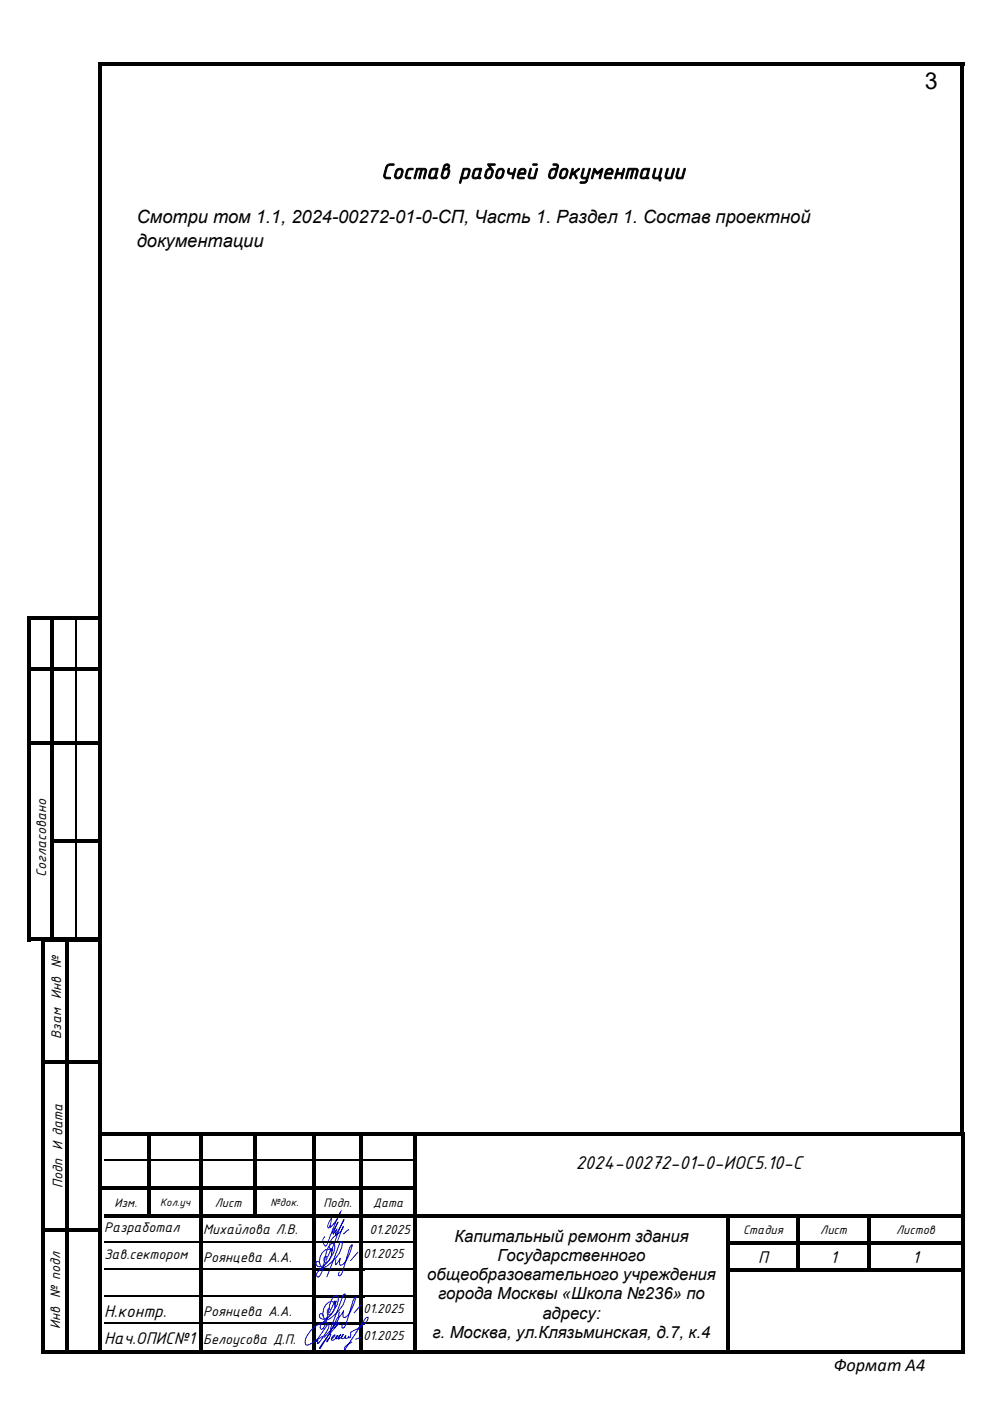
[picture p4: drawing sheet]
<svg xmlns="http://www.w3.org/2000/svg" width="210mm" height="297mm" viewBox="0 0 210 297" stroke-linecap="round" stroke-linejoin="round" font-family="sans-serif">
<defs><g id="words">
<g font-size="4.9">
<text x="196.2" y="18.9">3</text>
<text x="80.8" y="37.9">Состав рабочей документации</text>
</g>
<text font-size="4.2" x="122.1" y="247.9">2024-00272-01-0-ИОС5.10-С</text>
<g font-size="3.9">
<text x="29" y="47.3">Смотри том 1.1, 2024-00272-01-0-СП, Часть 1. Раздел 1. Состав проектной</text>
<text x="29" y="52.4">документации</text>
<text x="160.8" y="267.8">П</text>
<text x="176.2" y="267.8">1</text>
<text x="193.6" y="267.8">1</text>
<text x="22.1" y="279.2">Н.контр.</text>
<text x="22.1" y="285">Нач.ОПИС№1</text>
<text x="176.8" y="290.7">Формат А4</text>
</g>
<g font-size="3.5">
<text x="96.4" y="263.3">Капитальный ремонт здания</text>
<text x="105.5" y="267.4">Государственного</text>
<text x="90.6" y="271.4">общеобразовательного учреждения</text>
<text x="92.9" y="275.5">города Москвы «Школа №236» по</text>
<text x="115" y="279.6">адресу:</text>
<text x="91.7" y="283.6">г. Москва, ул.Клязьминская, д.7, к.4</text>
</g>
<g font-size="3.2">
<text x="9.8" y="185.9" transform="rotate(-90 9.8 185.9)">Согласовано</text>
<text x="13" y="220.2" transform="rotate(-90 13 220.2)">Взам Инв №</text>
<text x="13.2" y="251.9" transform="rotate(-90 13.2 251.9)">Подп И дата</text>
<text x="22.1" y="261.2">Разработал</text>
<text x="43.1" y="261.7">Михайлова Л.В.</text>
<text x="22.1" y="267">Зав.сектором</text>
<text x="43.1" y="267.5">Роянцева А.А.</text>
<text x="12.8" y="281.8" transform="rotate(-90 12.8 281.8)">Инв № подл</text>
<text x="43.1" y="279.1">Роянцева А.А.</text>
<text x="43.1" y="284.9">Белоусова Д.П.</text>
</g>
<g font-size="3">
<text x="78.4" y="261.7">01.2025</text>
<text x="77" y="266.8">01.2025</text>
<text x="77" y="278.4">01.2025</text>
<text x="77" y="284.2">01.2025</text>
</g>
<g font-size="2.8">
<text x="24.3" y="255.8">Изм.</text>
<text x="45.6" y="255.8">Лист</text>
<text x="68.6" y="255.8">Подп.</text>
<text x="79.1" y="255.8">Дата</text>
<text x="157.6" y="261.6">Стадия</text>
<text x="174" y="261.6">Лист</text>
<text x="190.1" y="261.6">Листов</text>
</g>
<g font-size="2.5">
<text x="33.9" y="255.7">Кол.уч</text>
<text x="57.4" y="255.7">№док.</text>
</g>
</g></defs>
<g fill="#000">
<path d="M20.8 13.1h.8v.8h-.8zM20.8 13.1h183.7v.8h-183.7zM203.7 13.1h.8v.8h-.8zM5.7 130.6h.8v.8h-.8zM5.7 130.6h5v.7h-5zM10.7 130.6h.8v.8h-.8zM11.5 130.6h4.5v.7h-4.5zM16 131.3l.3 .1zM16 130.6h4.7v.7h-4.7zM20.7 130.6h.8v.8h-.8zM20.7 130.6h.8v.7h-.8zM5.7 131.4h.8v10h-.8z"/>
<path d="M5.7 141.4h.8v.8h-.8zM5.7 142.2h.8v14.9h-.8zM5.7 157.1h.8v.9h-.8zM6.5 141.4h4.2v.7h-4.2zM6.5 157.1h4.2v.8h-4.2zM10.7 131.4h.8v10h-.8zM10.7 141.4h.8v.8h-.8zM10.7 142.2h.8v14.9h-.8zM10.7 157.1h.8v.9h-.8zM11.5 141.4h4.5v.7h-4.5zM11.5 157.1h4.5v.8h-4.5zM16 142.1l.3 .1z"/>
<path d="M16 141.4h4.7v.7h-4.7zM16 157.9l.3 .1zM16 157.1h4.7v.8h-4.7zM20.7 131.4h.8v10h-.8zM20.7 141.4h.8v.8h-.8zM20.7 142.2h.8v14.9h-.8zM20.7 157.1h.8v.9h-.8zM5.7 158h.8v19.9h-.8zM5.7 177.9h.8v.8h-.8zM10.7 158h.8v19.9h-.8zM10.7 177.9h.8v.8h-.8zM11.5 177.9h4.5v.8h-4.5z"/>
<path d="M16 178.7h.3zM16 177.9h4.7v.8h-4.7zM20.7 158h.8v19.9h-.8zM20.7 177.9h.8v.8h-.8zM5.7 178.7h.8v20.8h-.8zM5.7 198.7h5v.8h-5zM8.7 198.9h.8v.8h-.8zM8.7 198.9h5v.8h-5zM10.7 178.7h.8v20.8h-.8zM11.5 198.7h4.5v.8h-4.5zM13.7 198.9h.8v.8h-.8zM14.5 198.9h6.2v.8h-6.2z"/>
<path d="M16 198.7h4.7v.8h-4.7zM20.7 198.9h.8v.8h-.8zM20.7 178.7h.8v20.8h-.8zM20.7 198.7h.8v.8h-.8zM8.7 199.7h.8v25h-.8zM8.7 224.7h.8v.8h-.8zM9.5 224.7h4.2v.8h-4.2zM13.7 199.7h.8v25h-.8zM13.7 224.7h.8v.8h-.8zM14.5 224.7h6.2v.8h-6.2zM20.7 199.7h.8v25h-.8zM20.7 224.7h.8v.8h-.8z"/>
<path d="M20.8 13.9h.8v226.1h-.8zM203.7 13.9h.8v226.1h-.8zM21.1 251.6h10.2v.7h-10.2zM21.3 240h10v.8h-10zM21.3 240h182.5v.8h-182.5zM22.1 257.3h20.2v.8h-20.2zM31.3 240h.8v.8h-.8zM31.3 240.8h.8v5h-.8zM31.3 245.8h.8v.8h-.8zM31.3 246.6h.8v5h-.8zM31.3 251.6h.8v.8h-.8zM31.3 252.4h.8v4.9h-.8z"/>
<path d="M32.1 240h10.2v.8h-10.2zM32.1 251.6h10.2v.7h-10.2zM42.3 240h.8v.8h-.8zM42.3 240.8h.8v5h-.8zM42.3 245.8h.8v.8h-.8zM42.3 246.6h.8v5h-.8zM42.3 251.6h.8v.8h-.8zM42.3 252.4h.8v4.9h-.8zM42.3 257.3h.8v.8h-.8zM43.1 240h10.6v.8h-10.6zM43.1 251.6h10.6v.7h-10.6zM43.1 257.3h23.1v.8h-23.1z"/>
<path d="M53.7 240h.8v.8h-.8zM53.7 240.8h.8v5h-.8zM53.7 245.8h.8v.8h-.8zM53.7 246.6h.8v5h-.8zM53.7 251.6h.8v.8h-.8zM53.7 252.4h.8v4.9h-.8zM54.5 240h11.7v.8h-11.7zM54.5 251.6h11.7v.7h-11.7zM66.2 240h.8v.8h-.8zM66.2 240.8h.8v5h-.8zM66.2 245.8h.8v.8h-.8zM66.2 246.6h.8v5h-.8z"/>
<path d="M66.2 251.6h.8v.8h-.8zM67 240h9.2v.8h-9.2zM67 251.6h9.2v.7h-9.2zM67 257.3h9.2v.8h-9.2zM76.2 240h.8v.8h-.8zM76.2 240.8h.8v5h-.8zM76.2 245.8h.8v.8h-.8zM77 240h10.6v.8h-10.6zM77 251.6h10.6v.7h-10.6zM77 257.3h10.6v.8h-10.6zM87.6 240h.8v.8h-.8zM87.6 240.8h.8v5h-.8z"/>
<path d="M87.6 245.8h.8v.8h-.8zM87.6 246.6h.8v5h-.8zM87.6 251.6h.8v.8h-.8zM87.6 252.4h.8v4.9h-.8zM87.6 257.3h.8v.8h-.8zM88.4 240h115.4v.8h-115.4zM88.4 257.3h65.6v.8h-65.6zM154 257.3h.8v.8h-.8zM154.8 257.3h14.1v.8h-14.1zM168.9 257.3h.8v.8h-.8zM169.7 257.3h14.2v.8h-14.2zM183.9 257.3h.8v.8h-.8z"/>
<path d="M184.7 257.3h19.1v.8h-19.1zM203 240h.8v.8h-.8zM203.8 240h.8v.8h-.8zM203.8 240.8h.8v5h-.8zM203.8 245.8h.8v.8h-.8zM203.8 246.6h.8v5h-.8zM203.8 251.6h.8v.8h-.8zM203.8 252.4h.8v4.9h-.8zM203.8 257.3h.8v.8h-.8zM8.7 225.5h.8v35h-.8zM8.7 260.5h.8v.8h-.8zM9.5 260.5h4.2v.7h-4.2z"/>
<path d="M13.7 225.5h.8v35h-.8zM13.7 260.5h.8v.8h-.8zM14.5 260.5h6.2v.7h-6.2zM42.3 258.1h.8v5h-.8zM42.3 263.1h.8v.8h-.8zM42.3 263.9h.8v5h-.8zM42.3 268.9h.8v.8h-.8zM42.3 269.7h.8v5h-.8zM42.3 274.7h.8v.8h-.8zM87.6 258.1h.8v5h-.8zM87.6 263.1h.8v.8h-.8zM87.6 263.9h.8v5h-.8z"/>
<path d="M87.6 268.9h.8v.8h-.8zM87.6 269.7h.8v5h-.8zM87.6 274.7h.8v.8h-.8zM154 258.1h.8v5h-.8zM154 263.1h.8v.8h-.8zM154 263.9h.8v5h-.8zM154 268.9h.8v.8h-.8zM154 269.7h.8v5h-.8zM154 274.7h.8v.8h-.8zM154.8 263.1h14.1v.8h-14.1zM154.8 268.9h49v.8h-49zM168.9 258.1h.8v5h-.8z"/>
<path d="M168.9 263.1h.8v.8h-.8zM168.9 263.9h.8v5h-.8zM169.7 263.1h14.2v.8h-14.2zM183.9 258.1h.8v5h-.8zM183.9 263.1h.8v.8h-.8zM183.9 263.9h.8v5h-.8zM184.7 263.1h19.1v.8h-19.1zM203.8 258.1h.8v5h-.8zM203.8 263.1h.8v.8h-.8zM203.8 263.9h.8v5h-.8zM203.8 268.9h.8v.8h-.8zM203.8 269.7h.8v5h-.8z"/>
<path d="M203.8 274.7h.8v.8h-.8zM8.7 261.3h.8v25.7h-.8zM8.7 286.2h5v.8h-5zM13.7 261.3h.8v25.7h-.8zM14.5 286.2h6.2v.8h-6.2zM19.2 286.3h23.1v.8h-23.1zM20.7 225.5h.8v60.8h-.8zM42.3 275.5h.8v5h-.8zM42.3 280.5h.8v.8h-.8zM42.3 281.3h.8v5.8h-.8zM43.1 286.3h36v.8h-36zM66.2 249.2h.8v37.3h-.8z"/>
<path d="M67 286.3h9.2v.8h-9.2zM76.2 243.8h.8v42.7h-.8zM77 286.3h10.6v.8h-10.6zM87.6 275.5h.8v5h-.8zM87.6 280.5h.8v.8h-.8zM87.6 281.3h.8v5.8h-.8zM88.4 286.3h65.6v.8h-65.6zM154 275.5h.8v5h-.8zM154 280.5h.8v.8h-.8zM154 281.3h.8v5.8h-.8zM154.8 286.3h49v.8h-49zM203.8 275.5h.8v5h-.8z"/>
<path d="M203.8 280.5h.8v.8h-.8zM203.8 281.3h.8v5.8h-.8zM203.8 286.3h.8v.8h-.8z"/>
</g>
<g fill="none" stroke="#000" stroke-width=".25">
<path d="M16.1 131.4v10M16.1 142.2v14.9M16.1 158v19.9M16.1 178.7v20M22.1 245.9h9.2M32.1 245.9h10.2M43.1 245.9h10.6M54.5 245.9h11.7M67 245.9h9.2M77 245.9h10.6M22.1 263.2h20.2M22.1 269h20.2"/>
<path d="M22.1 274.8h20.2M43.1 263.2h23.1M43.1 269h23.1M43.1 274.8h23.1M66.6 263.4h10.7M66.6 269.2h10.7M66.6 275h10.7M67 263.2h9.2M67 269h9.2M67 274.8h9.2M77 263.2h10.6M77 269h10.6"/>
<path d="M77 274.8h10.6M22.1 280.6h20.2M43.1 280.6h23.1M66.6 280.8h10.7M67 280.6h9.2M77 280.6h10.6"/>
</g>
<g fill="none" stroke="#00f" stroke-width=".21">
<path d="M69.9 259.9l-.1 .4a.38 .38 0 0 1-.4-.3 .38 .38 0 0 1 .2-.4l.7-1.3-.2 1.9 1.5-1.9 .7-1.4-3.1 7.3a1.18 1.18 0 0 1-.7-1.5l.4-.5M69.1 267.3l.3-.5-.2-.4h-.3l-.2 .3v.6l.2 .3a.84 .84 0 0 0 .9-.5 1.6 1.6 0 0 0 .1-2.2 1.69 1.69 0 0 0-2 1.5 1.88 1.88 0 0 0 .5 2.3 2.58 2.58 0 0 0 2-1.1 5.4 5.4 0 0 0 2.2-4.1l-.2-.3-.4 .4-2.7 7.2M69.5 267.5a1.68 1.68 0 0 1-2.1 1l-.3-.3v-.6l.2-.2 .4 .1 .2 .5M69.9 278.4l.2-.5-.2-.4h-.3l-.2 .3v.6l.2 .3a.84 .84 0 0 0 .9-.5 1.58 1.58 0 0 0 .2-2.2 1.68 1.68 0 0 0-2.1 1.5 1.88 1.88 0 0 0 .5 2.3 2.59 2.59 0 0 0 2-1.1 5.4 5.4 0 0 0 2.2-4.1l-.2-.3-.3 .4-2.8 7.2M70.2 278.6a1.68 1.68 0 0 1-2.1 1l-.3-.3v-.6l.2-.2 .4 .1 .2 .5M70.4 266.1a9.6 9.6 0 0 1-2.9 3.4 .77 .77 0 0 0-.1 1.3l.4-.3 .5-.9 .9-4 .4-1.2a1.17 1.17 0 0 1 1-.8l.3 .2 .1 .3a2.33 2.33 0 0 1-.6 2l.2-1.4-.4 .5v-.5l-.7 1.9M70.6 260.6l-.2 .9 1.3-2.3-1 2.3 .7-.8-.2 1.1 1.8-3.2-.6 1-1.9 5a.27 .27 0 0 1-.3 .3 .27 .27 0 0 1-.3-.3 2.99 2.99 0 0 1 1.9-3.1l.7-.7 .3-.8-1.2 3M71.2 277.2a9.6 9.6 0 0 1-2.9 3.4 .77 .77 0 0 0-.1 1.3l.4-.3 .4-.9 .9-4 .5-1.2a1.14 1.14 0 0 1 .9-.8l.4 .2v.3a2.35 2.35 0 0 1-.6 2l.2-1.4-.4 .5 .1-.5-.8 1.9M71.3 267l-.1 1.2 1-1.4-.2 1v.3l.3 .2a2.28 2.28 0 0 0 1.6-1.9l.8-2.5a1.93 1.93 0 0 0-.8 1.5l-1.3 4.4-.6 .7-.2-.1v-.4l.2-.4M72 278.1l-.1 1.2 1-1.4-.2 1 .1 .3 .2 .2a2.29 2.29 0 0 0 1.6-1.9l.9-2.5a1.93 1.93 0 0 0-.8 1.5l-1.4 4.4-.5 .7-.2-.1-.1-.4 .2-.4M73.9 260.7l-1 .9M76 265.4l-1.7 1.9"/>
<path d="M76.7 276.5l-1.6 1.9M69.7 280.6l-2.8 4 .5-.5-.1 .7 .3-.1 1.6-2.2a2.29 2.29 0 0 0 .5-1.9 1.07 1.07 0 0 0-1.2-.3 6 6 0 0 0-3.8 4.1l.1 .7h.7l2.9-1.8M69.8 283.1l.4-.3-.7 1.5-.2 .1 .1-.3 .6-.5M70.3 283.9l.4-.3 .4-.6-.5 .3-.3 .8h.4l.6-.4 .4-.6-.5 .4 .2 .4 .1-.1 .8-.9-.4 .4-.1 .6 .6-.4 .4-.6-.2 .3-.1 .6 .6-.1 .3-.5-.2 .1-.1 .3 .2 .1 .6-.1 .1-.3v.4l.2-.1 .2-.3v-.8l1.6-.8 1.4-1.2 .5-.5 .2-.7h-.4l-.3 .4-4.3 6.5v-.5l1.6-1.2M70.9 281.6l.6-.8 .4-.3-.3 .4a27.2 27.2 0 0 0-3.8 4.8v.2h.1l1.9-3.1 1.6-3.2 .4-.4-.1 .6a16.8 16.8 0 0 1-3 3.8M76.5 283.6l-1.1 .4"/>
</g>
<path d="M66.6 257.5h10.7v.8h-10.7z" fill-rule="evenodd" fill="#000"/>
<use href="#words"/>
</svg>
